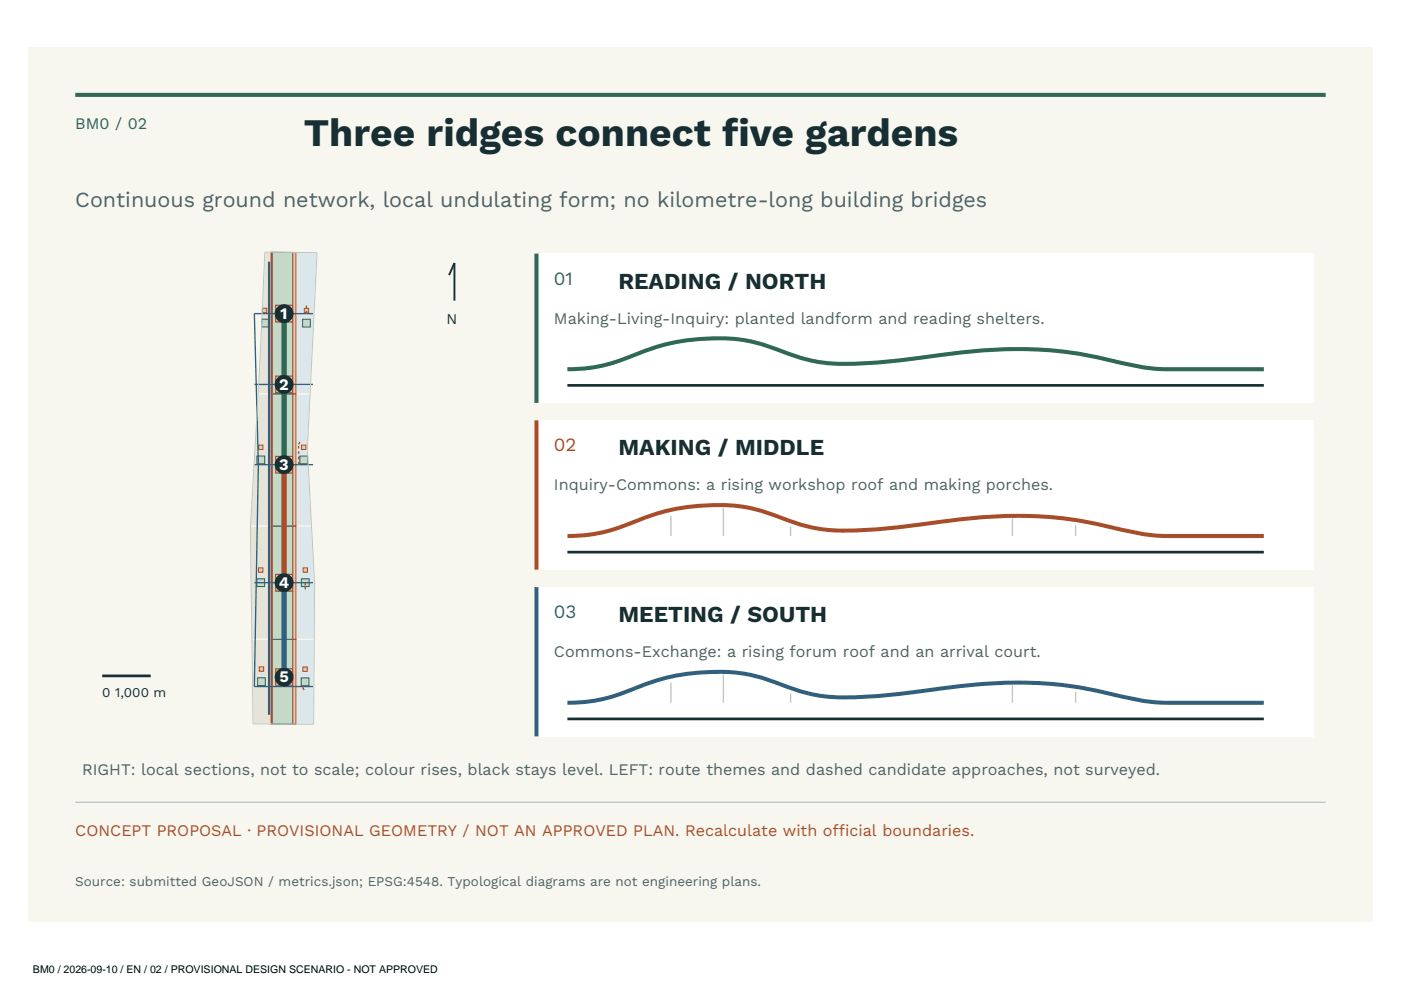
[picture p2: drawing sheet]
<svg xmlns="http://www.w3.org/2000/svg" width="420mm" height="297mm" viewBox="0 0 420 297" stroke-linecap="round" stroke-linejoin="round" font-family="sans-serif">
<defs><g id="words">
<text font-size="11.7" fill="#172e32" x="91.1" y="43.8">Three ridges connect five gardens</text>
<g font-size="6.9" fill="#172e32">
<text x="185.4" y="86.5">READING / NORTH</text>
<text x="185.4" y="136.5">MAKING / MIDDLE</text>
<text x="185.4" y="186.4">MEETING / SOUTH</text>
</g>
<text font-size="6.4" fill="#4d6264" x="22.6" y="61.9">Continuous ground network, local undulating form; no kilometre-long building bridges</text>
<text font-size="5.6" fill="#2e6a53" x="166.1" y="85.3">01</text>
<text font-size="5.6" fill="#a84d2b" x="166.1" y="135.2">02</text>
<text font-size="5.6" fill="#315f81" x="166.1" y="185.2">03</text>
<text font-size="4.8" fill="#2e6a53" x="22.6" y="38.5">BM0 / 02</text>
<g font-size="4.8" fill="#fff">
<text x="84.1" y="95.6">1</text>
<text x="83.7" y="116.8">2</text>
<text x="83.7" y="140.9">3</text>
<text x="83.6" y="176.2">4</text>
<text x="83.8" y="204.5">5</text>
</g>
<g font-size="4.8" fill="#4d6264">
<text x="166.1" y="97">Making-Living-Inquiry: planted landform and reading shelters.</text>
<text x="166.1" y="146.9">Inquiry-Commons: a rising workshop roof and making porches.</text>
<text x="166.1" y="196.9">Commons-Exchange: a rising forum roof and an arrival court.</text>
<text x="24.6" y="232.4">RIGHT: local sections, not to scale; colour rises, black stays level. LEFT: route themes and dashed candidate approaches, not surveyed.</text>
</g>
<text font-size="4.8" fill="#a84d2b" x="22.6" y="250.5">CONCEPT PROPOSAL · PROVISIONAL GEOMETRY / NOT AN APPROVED PLAN. Recalculate with official boundaries.</text>
<text font-size="4.4" fill="#172e32" x="133.8" y="97">N</text>
<text font-size="4" fill="#172e32" x="30.6" y="209">0 1,000 m</text>
<text font-size="4" fill="#4d6264" x="22.6" y="265.4">Source: submitted GeoJSON / metrics.json; EPSG:4548. Typological diagrams are not engineering plans.</text>
<text font-size="3.2" x="9.9" y="291.7">BM0 / 2026-09-10 / EN / 02 / PROVISIONAL DESIGN SCENARIO - NOT APPROVED</text>
</g></defs>
<path d="M8.5 14.3h403v262h-403z" fill-rule="evenodd" fill="#f7f7ef"/>
<path d="M22.6 28.4h374.8" fill="none" stroke="#2e6a53" stroke-width="1.2" stroke-linecap="butt"/>
<path d="M22.6 240.4h374.8" fill="none" stroke="#bcc8c1" stroke-width=".4"/>
<path d="M75.5 191.6h5.8v25.4l-5.4-.1z" fill-rule="evenodd" fill="#e6e4d8" stroke="#f7f7ef" stroke-width=".4"/>
<path d="M81.3 191.6h7.4v25.4h-7.4z" fill-rule="evenodd" fill="#d9e5d8" stroke="#f7f7ef" stroke-width=".4"/>
<path d="M88.7 191.6h5.5l-.2 25.5-5.3-.1z" fill-rule="evenodd" fill="#dce7ec" stroke="#f7f7ef" stroke-width=".4"/>
<path d="M75.1 157.7h6.2v33.9h-5.8z" fill-rule="evenodd" fill="#e6e4d8" stroke="#f7f7ef" stroke-width=".4"/>
<path d="M81.3 157.7h7.4v33.9h-7.4z" fill-rule="evenodd" fill="#d9e5d8" stroke="#f7f7ef" stroke-width=".4"/>
<path d="M88.7 157.7h4.7l.9 17.4-.1 16.5h-5.5z" fill-rule="evenodd" fill="#dce7ec" stroke="#f7f7ef" stroke-width=".4"/>
<path d="M77.4 118h3.9v39.7h-6.2z" fill-rule="evenodd" fill="#e6e4d8" stroke="#f7f7ef" stroke-width=".4"/>
<path d="M81.3 118h7.4v39.7h-7.4z" fill-rule="evenodd" fill="#d9e5d8" stroke="#f7f7ef" stroke-width=".4"/>
<path d="M88.7 118h4.3l-.9 16.7 1.3 23h-4.7z" fill-rule="evenodd" fill="#dce7ec" stroke="#f7f7ef" stroke-width=".4"/>
<path d="M79.4 75.6h1.9v42.4h-3.9z" fill-rule="evenodd" fill="#e6e4d8" stroke="#f7f7ef" stroke-width=".4"/>
<path d="M81.3 75.6l7.4 .1v42.3h-7.4z" fill-rule="evenodd" fill="#d9e5d8" stroke="#f7f7ef" stroke-width=".4"/>
<path d="M88.7 75.7h6.3l-2 42.3h-4.3z" fill-rule="evenodd" fill="#dce7ec" stroke="#f7f7ef" stroke-width=".4"/>
<g fill="#c5d9c9" stroke="#2e6a53" stroke-width=".3">
<path d="M81.6 191.6h6.2v25.4h-6.2zM82.7 200.4v5h5v-5z" fill-rule="evenodd"/>
<path d="M81.6 157.7h6.2v33.9h-6.2zM82.7 172.2v4.9h5v-4.9z" fill-rule="evenodd"/>
<path d="M81.6 118h6.2v39.7h-6.2zM82.7 136.8v4.9h5v-4.9z" fill-rule="evenodd"/>
<path d="M81.6 75.6l6.2 .1v42.3h-6.2zM82.7 112.7v5h5v-5zM82.7 91.5v5h5v-5z" fill-rule="evenodd"/>
<path d="M77.2 203.1h2.3v2.4h-2.3z" fill-rule="evenodd"/>
<path d="M90.3 203.2h2.3v2.3h-2.3z" fill-rule="evenodd"/>
<path d="M77 173.5h2.3v2.3h-2.3z" fill-rule="evenodd"/>
<path d="M90.4 173.5h2.3v2.3h-2.3z" fill-rule="evenodd"/>
<path d="M77 136.7h2.3v2.3h-2.3z" fill-rule="evenodd"/>
<path d="M89.9 136.7h2.3v2.3h-2.3z" fill-rule="evenodd"/>
<path d="M78.5 95.7h2v2.3h-2.1z" fill-rule="evenodd"/>
<path d="M90.7 95.7h2.3v2.3h-2.3z" fill-rule="evenodd"/>
</g>
<g fill="#edc8a5" stroke="#a84d2b" stroke-width=".3">
<path d="M81.3 191.6h.3v25.4h-.3z" fill-rule="evenodd"/>
<path d="M87.8 191.6h.9v25.4h-.9z" fill-rule="evenodd"/>
<path d="M81.3 157.7h.3v33.9h-.3z" fill-rule="evenodd"/>
<path d="M87.8 157.7h.9v33.9h-.9z" fill-rule="evenodd"/>
<path d="M81.3 118h.3v39.7h-.3z" fill-rule="evenodd"/>
<path d="M87.8 118h.9v39.7h-.9z" fill-rule="evenodd"/>
<path d="M81.3 75.6h.3v42.4h-.3z" fill-rule="evenodd"/>
<path d="M87.8 75.7h.9v42.3h-.9z" fill-rule="evenodd"/>
<path d="M82.7 136.8h5v4.9h-5z" fill-rule="evenodd"/>
<path d="M82.7 91.5h5v5h-5z" fill-rule="evenodd"/>
<path d="M82.7 200.4h5v5h-5z" fill-rule="evenodd"/>
<path d="M82.7 172.2h5v4.9h-5z" fill-rule="evenodd"/>
<path d="M82.7 112.7h5v5h-5z" fill-rule="evenodd"/>
<path d="M77.7 199.9h1.3v1.3h-1.3z" fill-rule="evenodd"/>
<path d="M90.8 199.9h1.3v1.3h-1.3z" fill-rule="evenodd"/>
<path d="M77.5 170.2h1.3v1.3h-1.3z" fill-rule="evenodd"/>
<path d="M90.9 170.2h1.3v1.3h-1.3z" fill-rule="evenodd"/>
<path d="M77.5 133.4h1.3v1.3h-1.3z" fill-rule="evenodd"/>
<path d="M90.4 133.4h1.3v1.3h-1.3z" fill-rule="evenodd"/>
<path d="M78.7 92.4h1.3v1.3h-1.3z" fill-rule="evenodd"/>
<path d="M91.2 92.4h1.3v1.3h-1.3z" fill-rule="evenodd"/>
</g>
<path d="M80.7 78.4v135.8" fill="none" stroke="#315f81" stroke-width=".64" stroke-linecap="butt"/>
<path d="M93.8 94h-17.5l1.2 45.3-1.2 66.5h17.5M76.3 115.2h17.5M76.3 139.3h17.5M76.3 174.6h17.5" fill="none" stroke="#315f81" stroke-width=".4"/>
<path d="M79.4 75.6l15.6 .1-2.9 59 2.2 40.4-.3 42-18.1-.2-.8-58.1 2.8-50.1z" fill="none" stroke="#bcc8c1" stroke-width=".3"/>
<path d="M134.6 82.4l1.6-3.6v11.3" fill="none" stroke="#172e32" stroke-width=".56"/>
<path d="M30.6 202.6h14.6" fill="none" stroke="#172e32" stroke-width=".81" stroke-linecap="butt"/>
<path d="M91.9 94v-1.6M91.9 92.4v-1.4M86.5 115.2h-1.3M89.5 139.3v-6.1M89.5 133.2l.8-1.4M91.5 174.6v1.2M91.5 175.8v1.2M90.8 205.8v.3M90.8 206.1l.7 1.2" fill="none" stroke="#a84d2b" stroke-width=".4" stroke-dasharray=".8 .8" stroke-linecap="butt"/>
<path d="M85.2 94v45.3" fill="none" stroke="#2e6a53" stroke-width="1.6" stroke-linecap="butt"/>
<path d="M85.2 139.3v35.3" fill="none" stroke="#a84d2b" stroke-width="1.6" stroke-linecap="butt"/>
<path d="M85.2 174.6v28.3" fill="none" stroke="#315f81" stroke-width="1.6" stroke-linecap="butt"/>
<g fill="#172e32">
<circle cx="85.2" cy="94" r="2.82"/>
<circle cx="85.2" cy="115.2" r="2.82"/>
<circle cx="85.2" cy="139.3" r="2.82"/>
<circle cx="85.2" cy="174.6" r="2.82"/>
<circle cx="85.2" cy="202.9" r="2.82"/>
</g>
<path d="M160.8 76h233v44.7h-233z" fill-rule="evenodd" fill="#fff"/>
<path d="M160.8 76v44.7M170.1 110.7a51 51 0 0 0 21.8-5 61 61 0 0 1 34.4-3.1l4.9 1.5a60.1 60.1 0 0 0 19.1 4.9 201.3 201.3 0 0 0 33-2.8 127.1 127.1 0 0 1 54.3 2.9l5.1 1 5.3 .5 30.9 .1" fill="none" stroke="#2e6a53" stroke-width="1.2" stroke-linecap="butt"/>
<path d="M170.1 115.5h208.8" fill="none" stroke="#172e32" stroke-width=".81" stroke-linecap="butt"/>
<path d="M160.8 126h233v44.7h-233z" fill-rule="evenodd" fill="#fff"/>
<path d="M160.8 126v44.7M170.1 160.6a51 51 0 0 0 21.8-4.9 61 61 0 0 1 34.4-3.1l4.9 1.5a60.1 60.1 0 0 0 19.1 4.9 201.3 201.3 0 0 0 33-2.8 127.1 127.1 0 0 1 54.3 2.9l5.1 1 5.3 .5h30.9" fill="none" stroke="#a84d2b" stroke-width="1.2" stroke-linecap="butt"/>
<path d="M201.1 154.6v6M216.9 152.2v8.4M237 157.8v2.8M303.5 155.4v5.2M322.5 157.4v3.2" fill="none" stroke="#bcc8c1" stroke-width=".4"/>
<path d="M170.1 165.5h208.8" fill="none" stroke="#172e32" stroke-width=".81" stroke-linecap="butt"/>
<path d="M160.8 176h233v44.7h-233z" fill-rule="evenodd" fill="#fff"/>
<path d="M160.8 176v44.7M170.1 210.6a51 51 0 0 0 21.8-4.9 61 61 0 0 1 34.4-3.2l4.9 1.5a60.1 60.1 0 0 0 19.1 5 201.3 201.3 0 0 0 33-2.8 127.1 127.1 0 0 1 54.3 2.9l5.1 .9 5.3 .6h30.9" fill="none" stroke="#315f81" stroke-width="1.2" stroke-linecap="butt"/>
<path d="M201.1 204.6v6M216.9 202.2v8.4M237 207.8v2.8M303.5 205.4v5.2M322.5 207.4v3.2" fill="none" stroke="#bcc8c1" stroke-width=".4"/>
<path d="M170.1 215.5h208.8" fill="none" stroke="#172e32" stroke-width=".81" stroke-linecap="butt"/>
<use href="#words"/>
</svg>
